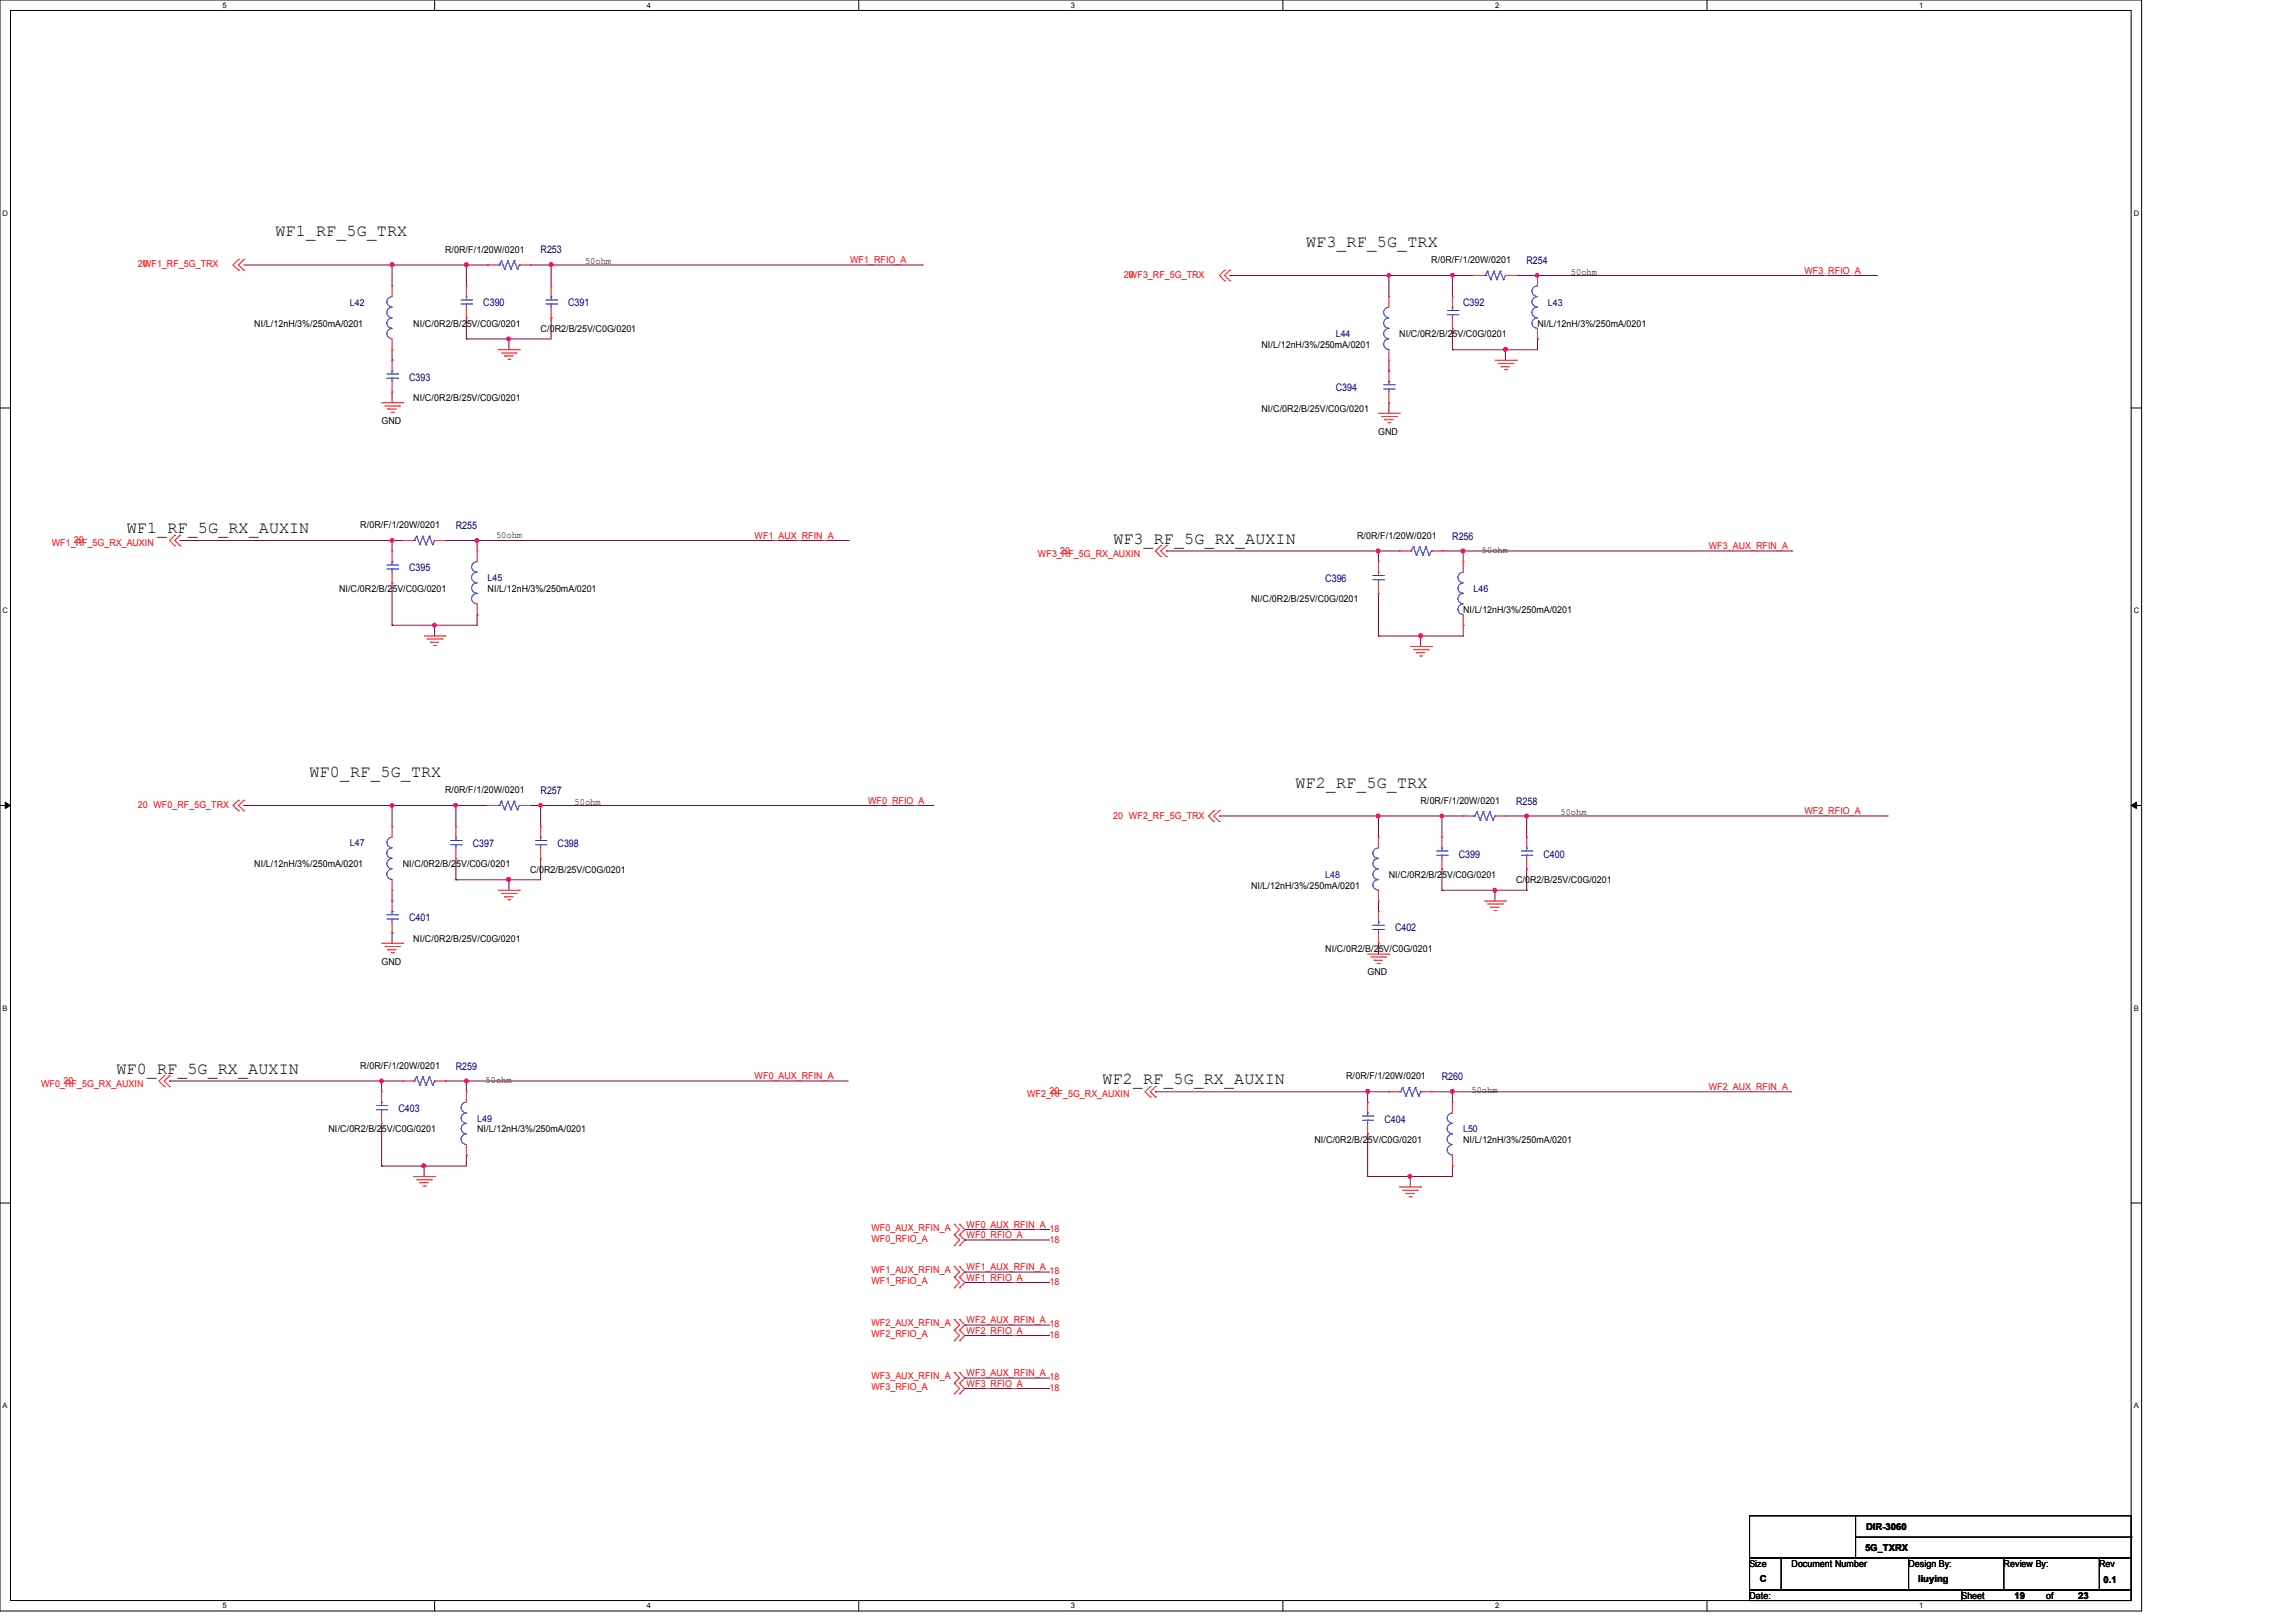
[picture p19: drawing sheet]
<svg xmlns="http://www.w3.org/2000/svg" width="297mm" height="210mm" viewBox="0 0 297 210" stroke-linecap="round" stroke-linejoin="round" font-family="sans-serif">
<defs><g id="words">
<g font-size="2.2">
<text x="35.6" y="30.6">WF1_RF_5G_TRX</text>
<text x="168.9" y="31.9">WF3_RF_5G_TRX</text>
<text x="16.4" y="69">WF1_RF_5G_RX_AUXIN</text>
<text x="144" y="70.4">WF3_RF_5G_RX_AUXIN</text>
<text x="40" y="100.5">WF0_RF_5G_TRX</text>
<text x="167.6" y="101.9">WF2_RF_5G_TRX</text>
<text x="15.1" y="138.9">WF0_RF_5G_RX_AUXIN</text>
<text x="142.6" y="140.3">WF2_RF_5G_RX_AUXIN</text>
</g>
<g font-size="1.4" fill="#000080">
<text x="69.9" y="32.8">R253</text>
<text x="197.5" y="34.1">R254</text>
<text x="62.5" y="39.6">C390</text>
<text x="73.5" y="39.6">C391</text>
<text x="189.3" y="39.6">C392</text>
<text x="52.9" y="49.2">C393</text>
<text x="172.8" y="50.6">C394</text>
<text x="59" y="68.4">R255</text>
<text x="187.9" y="69.8">R256</text>
<text x="52.9" y="73.9">C395</text>
<text x="171.4" y="75.3">C396</text>
<text x="69.9" y="102.7">R257</text>
<text x="196.1" y="104.1">R258</text>
<text x="61.2" y="109.6">C397</text>
<text x="72.1" y="109.6">C398</text>
<text x="188.7" y="111">C399</text>
<text x="199.7" y="111">C400</text>
<text x="52.9" y="119.2">C401</text>
<text x="180.5" y="120.5">C402</text>
<text x="51.6" y="143.8">C403</text>
<text x="59" y="138.4">R259</text>
<text x="186.5" y="139.7">R260</text>
<text x="179.1" y="145.2">C404</text>
</g>
<g font-size="1.2" fill="#f00">
<text x="17.8" y="34.6">20</text>
<text x="18.5" y="34.6">WF1_RF_5G_TRX</text>
<text x="110" y="34">WF1_RFIO_A</text>
<text x="145.4" y="36">20</text>
<text x="146" y="36">WF3_RF_5G_TRX</text>
<text x="233.4" y="35.4">WF3_RFIO_A</text>
<text x="6.7" y="70.7">WF1_RF_5G_RX_AUXIN</text>
<text x="9.6" y="70.3">20</text>
<text x="97.6" y="69.7">WF1_AUX_RFIN_A</text>
<text x="137.1" y="71.6">20</text>
<text x="221" y="71">WF3_AUX_RFIN_A</text>
<text x="134.3" y="72.1">WF3_RF_5G_RX_AUXIN</text>
<text x="17.8" y="104.6">20 WF0_RF_5G_TRX</text>
<text x="112.3" y="104">WF0_RFIO_A</text>
<text x="144" y="105.9">20 WF2_RF_5G_TRX</text>
<text x="233.4" y="105.3">WF2_RFIO_A</text>
<text x="5.3" y="140.6">WF0_RF_5G_RX_AUXIN</text>
<text x="8.2" y="140.2">20</text>
<text x="97.6" y="139.6">WF0_AUX_RFIN_A</text>
<text x="132.9" y="142">WF2_RF_5G_RX_AUXIN</text>
<text x="135.8" y="141.6">20</text>
<text x="221" y="141">WF2_AUX_RFIN_A</text>
<text x="112.7" y="160.7">WF0_RFIO_A</text>
<text x="112.7" y="159.3">WF0_AUX_RFIN_A</text>
<text x="125" y="160.2">WF0_RFIO_A</text>
<text x="125" y="158.8">WF0_AUX_RFIN_A</text>
<text x="135.8" y="160.8">18</text>
<text x="135.8" y="159.4">18</text>
<text x="112.7" y="166.1">WF1_RFIO_A</text>
<text x="112.7" y="164.8">WF1_AUX_RFIN_A</text>
<text x="125" y="165.7">WF1_RFIO_A</text>
<text x="125" y="164.3">WF1_AUX_RFIN_A</text>
<text x="135.8" y="166.3">18</text>
<text x="135.8" y="164.9">18</text>
<text x="112.7" y="173">WF2_RFIO_A</text>
<text x="112.7" y="171.6">WF2_AUX_RFIN_A</text>
<text x="125" y="172.6">WF2_RFIO_A</text>
<text x="125" y="171.2">WF2_AUX_RFIN_A</text>
<text x="135.8" y="173.1">18</text>
<text x="135.8" y="171.7">18</text>
<text x="112.7" y="178.5">WF3_AUX_RFIN_A</text>
<text x="112.7" y="179.8">WF3_RFIO_A</text>
<text x="125" y="179.4">WF3_RFIO_A</text>
<text x="125" y="178.1">WF3_AUX_RFIN_A</text>
<text x="135.8" y="178.6">18</text>
<text x="135.8" y="180">18</text>
</g>
<g font-size="1.2">
<text x="57.6" y="32.7">R/0R/F/1/20W/0201</text>
<text x="75.7" y="34.2">50ohm</text>
<text x="185.1" y="34">R/0R/F/1/20W/0201</text>
<text x="203.2" y="35.6">50ohm</text>
<text x="32.9" y="42.3">NI/L/12nH/3%/250mA/0201</text>
<text x="53.5" y="42.3">NI/C/0R2/B/25V/C0G/0201</text>
<text x="69.9" y="43">C/0R2/B/25V/C0G/0201</text>
<text x="163.2" y="45">NI/L/12nH/3%/250mA/0201</text>
<text x="181" y="43.6">NI/C/0R2/B/25V/C0G/0201</text>
<text x="198.9" y="42.3">NI/L/12nH/3%/250mA/0201</text>
<text x="53.5" y="51.9">NI/C/0R2/B/25V/C0G/0201</text>
<text x="163.2" y="53.3">NI/C/0R2/B/25V/C0G/0201</text>
<text x="49.4" y="54.9">GND</text>
<text x="178.3" y="56.3">GND</text>
<text x="46.6" y="68.3">R/0R/F/1/20W/0201</text>
<text x="64.2" y="69.6">50ohm</text>
<text x="175.5" y="69.7">R/0R/F/1/20W/0201</text>
<text x="191.7" y="71.5">50ohm</text>
<text x="43.9" y="76.6">NI/C/0R2/B/25V/C0G/0201</text>
<text x="63.1" y="76.6">NI/L/12nH/3%/250mA/0201</text>
<text x="161.8" y="77.9">NI/C/0R2/B/25V/C0G/0201</text>
<text x="189.3" y="79.3">NI/L/12nH/3%/250mA/0201</text>
<text x="57.6" y="102.6">R/0R/F/1/20W/0201</text>
<text x="74.3" y="104.1">50ohm</text>
<text x="183.8" y="104">R/0R/F/1/20W/0201</text>
<text x="201.9" y="105.5">50ohm</text>
<text x="32.9" y="112.2">NI/L/12nH/3%/250mA/0201</text>
<text x="52.1" y="112.2">NI/C/0R2/B/25V/C0G/0201</text>
<text x="68.6" y="112.9">C/0R2/B/25V/C0G/0201</text>
<text x="179.6" y="113.6">NI/C/0R2/B/25V/C0G/0201</text>
<text x="161.8" y="115">NI/L/12nH/3%/250mA/0201</text>
<text x="196.1" y="114.3">C/0R2/B/25V/C0G/0201</text>
<text x="49.4" y="124.8">GND</text>
<text x="53.5" y="121.8">NI/C/0R2/B/25V/C0G/0201</text>
<text x="171.4" y="123.2">NI/C/0R2/B/25V/C0G/0201</text>
<text x="176.9" y="126.2">GND</text>
<text x="46.6" y="138.3">R/0R/F/1/20W/0201</text>
<text x="62.8" y="140.1">50ohm</text>
<text x="174.1" y="139.7">R/0R/F/1/20W/0201</text>
<text x="190.3" y="141.4">50ohm</text>
<text x="42.5" y="146.5">NI/C/0R2/B/25V/C0G/0201</text>
<text x="61.7" y="146.5">NI/L/12nH/3%/250mA/0201</text>
<text x="170" y="147.9">NI/C/0R2/B/25V/C0G/0201</text>
<text x="189.3" y="147.9">NI/L/12nH/3%/250mA/0201</text>
<text x="241.4" y="198">DIR-3060</text>
<text x="226.3" y="202.7">Size</text>
<text x="231.8" y="202.7">Document Number</text>
<text x="241.3" y="200.7">5G_TXRX</text>
<text x="246.9" y="202.7">Design By:</text>
<text x="259.2" y="202.7">Review By:</text>
<text x="271.5" y="202.7">Rev</text>
<text x="226.3" y="206.9">Date:</text>
<text x="227.7" y="204.7">C</text>
<text x="248.1" y="204.7">liuying</text>
<text x="253.7" y="206.9">Sheet</text>
<text x="260.6" y="206.9">19</text>
<text x="264.7" y="206.9">of</text>
<text x="268.8" y="206.9">23</text>
<text x="272.1" y="204.8">0.1</text>
</g>
<g font-size="1.2" fill="#000080">
<text x="45.3" y="39.5">L42</text>
<text x="200.2" y="39.5">L43</text>
<text x="172.8" y="43.6">L44</text>
<text x="63.1" y="75.2">L45</text>
<text x="190.6" y="76.6">L46</text>
<text x="45.3" y="109.5">L47</text>
<text x="171.4" y="113.6">L48</text>
<text x="61.7" y="145.2">L49</text>
<text x="189.3" y="146.5">L50</text>
</g>
<g font-size="1">
<text x="28.8" y="1">5</text>
<text x="83.7" y="1">4</text>
<text x="138.5" y="1">3</text>
<text x="193.4" y="1">2</text>
<text x="248.3" y="1">1</text>
<text x=".3" y="27.9">D</text>
<text x="276" y="27.9">D</text>
<text x=".3" y="79.4">C</text>
<text x="276" y="79.4">C</text>
<text x=".3" y="130.8">B</text>
<text x="276" y="130.8">B</text>
<text x=".3" y="182.2">A</text>
<text x="276" y="182.2">A</text>
<text x="28.8" y="208.1">5</text>
<text x="83.7" y="208.1">4</text>
<text x="138.5" y="208.1">3</text>
<text x="193.4" y="208.1">2</text>
<text x="248.3" y="208.1">1</text>
</g>
</g></defs>
<path d="M0 0h277v208.4h-277zM1.4 1.4h274.3v205.7h-274.3z" fill="none" stroke="#000" stroke-width=".13"/>
<g fill="#fff">
<path d="M28.8 .1h.5v1.1h-.5z"/>
<path d="M28.8 207.2h.5v1.1h-.5z"/>
</g>
<path d="M56.2 0v1.4M56.2 207.1v1.3" fill="none" stroke="#000" stroke-width=".13"/>
<g fill="#fff">
<path d="M83.7 .1h.5v1.1h-.5z"/>
<path d="M83.7 207.2h.5v1.1h-.5z"/>
</g>
<path d="M111.1 0v1.4M111.1 207.1v1.3" fill="none" stroke="#000" stroke-width=".13"/>
<g fill="#fff">
<path d="M138.5 .1h.6v1.1h-.6z"/>
<path d="M138.5 207.2h.6v1.1h-.6z"/>
</g>
<path d="M165.9 0v1.4M165.9 207.1v1.3" fill="none" stroke="#000" stroke-width=".13"/>
<g fill="#fff">
<path d="M193.4 .1h.5v1.1h-.5z"/>
<path d="M193.4 207.2h.5v1.1h-.5z"/>
</g>
<path d="M220.8 0v1.4M220.8 207.1v1.3" fill="none" stroke="#000" stroke-width=".13"/>
<g fill="#fff">
<path d="M248.2 .1h.6v1.1h-.6z"/>
<path d="M248.2 207.2h.6v1.1h-.6z"/>
<path d="M.3 27.1h.8v1.1h-.8z"/>
<path d="M276 27.1h.7v1.1h-.7z"/>
<path d="M.3 78.5h.8v1.1h-.8z"/>
<path d="M276 78.5h.7v1.1h-.7z"/>
</g>
<path d="M0 52.8h1.4M275.7 52.8h1.3" fill="none" stroke="#000" stroke-width=".13"/>
<g fill="#fff">
<path d="M.3 129.9h.7v1.1h-.7z"/>
<path d="M276 129.9h.6v1.1h-.6z"/>
</g>
<path d="M0 104.2h1.4M275.7 104.2h1.3" fill="none" stroke="#000" stroke-width=".13"/>
<path d="M.7 103.8l.7 .4-.7 .4zM275.7 104.2l.7-.4v.8z" fill="#000" stroke="#000" stroke-width=".13"/>
<g fill="#fff">
<path d="M.3 181.4h.7v1.1h-.7z"/>
<path d="M276 181.4h.6v1.1h-.6z"/>
</g>
<g fill="none" stroke="#000" stroke-width=".13">
<path d="M0 155.7h1.4M275.7 155.7h1.3M226.3 196.1h49.4v5.5h-49.4zM240 196.1v5.5M240 198.9h35.7M275.7 198.9h.1M226.3 201.6h4.1v4.1h-4.1zM226.3 205.7h27.4v1.4h-27.4zM230.4 201.6h41.2v4.1h-41.2zM240 201.6h.1M246.9 205.7h.1M246.9 201.6v4.1"/>
<path d="M253.7 205.7h22v1.4h-22zM259.2 205.7h.1M259.2 201.6v4.1M271.6 201.6h4.1v4.1h-4.1z"/>
</g>
<g fill="none" stroke="#800040" stroke-width=".13">
<path d="M31.5 34.3h31.6M50.7 34.3h.1M50.7 34.3v2.7M60.3 34.3h.1M60.3 34.3v2.7M63.1 34.3h.1M68.6 34.3h50.7M71.3 34.3h.1M71.3 34.3v2.7M119.3 34.3h.1M159.1 35.6h.1M159.1 35.6h31.5"/>
<path d="M179.7 35.6h.1M179.7 35.6v2.8M187.9 35.6h.1M187.9 35.6v2.8M190.6 35.6h.1M196.1 35.6h46.6M198.9 35.6h.1M242.7 35.6h.1M50.7 46.6h.1M50.7 50.7h.1M50.7 45.3v1.3M50.7 50.7v1.4"/>
<path d="M60.3 41.1h.1M60.3 43.9h.1M60.3 41.1v2.8M65.8 43.9h.1M65.8 43.9v1.4M71.3 41.1h.1M71.3 41.1v2.8h-11M179.7 48h.1M179.7 52.1h.1M179.7 46.6v1.4M179.7 52.1v1.4M187.9 42.5h.1"/>
<path d="M187.9 45.3h.1M187.9 42.5v2.8M194.7 45.3h.1M194.7 45.3v1.3M198.9 43.9h.1M198.9 43.9v1.4h-11M23.3 69.9h.1M23.3 69.9h28.8M50.7 69.9h.1M50.7 75.4h.1M50.7 69.9v1.4M50.7 75.4v5.5"/>
<path d="M52.1 69.9h.1M57.6 69.9h.1M57.6 69.9h52.1M61.7 79.5h.1M61.7 69.9h.1M61.7 79.5v1.4h-11M61.7 69.9v1.4M109.7 69.9h.1M150.9 71.3h.1M150.9 71.3h30.1M178.3 71.3h.1M178.3 76.8h.1"/>
<path d="M178.3 71.3v1.4M178.3 76.8v5.5M186.5 71.3h45.3M189.3 71.3h.1M189.3 71.3v1.4M231.8 71.3h.1M50.7 80.9h.1M56.2 80.9h.1M56.2 80.9v1.4M178.3 82.3h.1M183.8 82.3h.1M183.8 82.3v1.4"/>
<path d="M189.3 80.9h.1M189.3 80.9v1.4h-11M31.5 104.2h.1M31.5 104.2h31.6M50.7 116.6h.1M50.7 104.2h.1M50.7 104.2v2.8M50.7 115.2v1.4M59 104.2h.1M59 111.1h.1M59 113.8h.1M59 104.2v2.8"/>
<path d="M59 111.1v2.7M65.8 113.8h.1M65.8 113.8v1.4M68.6 104.2h52.1M69.9 104.2h.1M69.9 111.1h.1M69.9 104.2v2.8M69.9 111.1v2.7h-10.9M120.7 104.2h.1M157.7 105.6h.1M157.7 105.6h31.6M178.3 117.9h.1"/>
<path d="M178.3 105.6h.1M178.3 105.6v2.7M178.3 116.6v1.3M186.5 105.6h.1M186.5 112.4h.1M186.5 115.2h.1M186.5 105.6v2.7M186.5 112.4v2.8M186.5 115.2h11M189.3 105.6h.1M193.4 115.2h.1M193.4 115.2v1.4"/>
<path d="M194.7 105.6h49.4M197.5 105.6h.1M197.5 115.2h.1M197.5 105.6v2.7M197.5 112.4v2.8M244.1 105.6h.1M21.9 139.9h.1M21.9 139.9h30.2M49.4 139.9h.1M49.4 139.9v1.4M50.7 120.7h.1M50.7 120.7v1.3"/>
<path d="M57.6 139.9h52.1M60.3 139.9h.1M60.3 139.9v1.4M178.3 122h.1M178.3 122v1.4M49.4 150.9h.1M49.4 145.4h.1M49.4 145.4v5.5M54.9 150.9h.1M54.9 150.9v1.3M60.3 149.5h.1M60.3 149.5v1.4h-10.9"/>
<path d="M124.8 159.1h.1M124.8 159.1h11M149.5 141.3h.1M149.5 141.3h30.2M176.9 141.3h.1M176.9 152.2h.1M176.9 146.7h.1M176.9 141.3v1.3M176.9 146.7v5.5M182.4 152.2h.1M182.4 152.2v1.4M185.2 141.3h46.6"/>
<path d="M187.9 141.3h.1M187.9 150.9h.1M187.9 141.3v1.3M187.9 150.9v1.3h-11M124.8 160.4h.1M124.8 165.9h.1M124.8 164.6h.1M124.8 172.8h.1M124.8 171.4h.1M124.8 179.7h.1M124.8 178.3h.1M124.8 160.4h11"/>
<path d="M124.8 165.9h11M124.8 164.6h11M124.8 172.8h11M124.8 171.4h11M124.8 179.7h11M124.8 178.3h11"/>
</g>
<g fill="#f0f" stroke="#f0f" stroke-width=".13">
<circle cx="69.9" cy="104.2" r=".23"/>
<circle cx="197.5" cy="105.6" r=".25"/>
<circle cx="198.8" cy="35.6" r=".24"/>
<circle cx="50.7" cy="104.2" r=".24"/>
<circle cx="178.3" cy="105.6" r=".25"/>
<circle cx="179.6" cy="35.6" r=".23"/>
<circle cx="58.9" cy="104.2" r=".24"/>
<circle cx="65.8" cy="43.9" r=".25"/>
<circle cx="71.3" cy="34.2" r=".25"/>
<circle cx="186.5" cy="105.6" r=".24"/>
<circle cx="194.7" cy="45.2" r=".25"/>
<circle cx="193.3" cy="115.2" r=".24"/>
<circle cx="65.8" cy="113.8" r=".25"/>
<circle cx="187.9" cy="35.6" r=".24"/>
<circle cx="50.7" cy="34.2" r=".25"/>
<circle cx="60.3" cy="34.2" r=".25"/>
<circle cx="54.8" cy="150.8" r=".25"/>
<circle cx="56.2" cy="80.9" r=".24"/>
<circle cx="50.7" cy="69.9" r=".24"/>
<circle cx="183.8" cy="82.3" r=".25"/>
<circle cx="178.3" cy="71.3" r=".25"/>
<circle cx="182.4" cy="152.2" r=".24"/>
<circle cx="176.9" cy="141.2" r=".25"/>
<circle cx="49.3" cy="139.9" r=".24"/>
<circle cx="61.7" cy="69.9" r=".24"/>
<circle cx="60.3" cy="139.9" r=".25"/>
<circle cx="189.2" cy="71.3" r=".25"/>
<circle cx="187.9" cy="141.2" r=".25"/>
</g>
<g fill="none" stroke="#f00" stroke-width=".13">
<path d="M30.9 33.6h.1M30.9 35h.1M30.9 33.6l-.8 .7 .8 .7M31.5 33.6h.1M31.5 35h.1M31.5 33.6l-.6 .7 .6 .7M50.7 37h.1M50.7 37v1.4M60.3 37h.1M60.3 37v1.4M60.3 39.8v1.3M63.1 34.3h.1"/>
<path d="M63.1 34.3h1.3M67.2 34.3h1.4M68.6 34.3h.1M71.3 37h.1M71.3 37v1.4M71.3 39.8v1.3M158.4 35h.1M158.4 36.3h.1M158.4 35l-.7 .6 .7 .7M159.1 35h.1M159.1 36.3h.1M159.1 35l-.7 .6 .7 .7"/>
<path d="M179.7 38.4h.1M179.7 38.4v1.4M187.9 38.4h.1M187.9 38.4v1.4M190.6 35.6h.1M190.6 35.6h1.4M194.7 35.6h1.4M196.1 35.6h.1M198.9 35.6h.1M198.9 35.6v1.4M49.4 52.1h2.7M49.8 52.5h1.9"/>
<path d="M50.2 52.9h.1M50.2 52.9h1.1M50.6 53.3h.3M50.7 50.7h.1M50.7 46.6h.1M50.7 45.3h.1M50.7 43.9v1.4M50.7 46.6v1.4M50.7 49.4v1.3M50.9 53.3h.1M51.7 52.5h.1M52.1 52.1h.1"/>
<path d="M60.3 41.1h.1M64.4 45.3h2.8M64.9 45.7h1.9M65.3 46.1h.1M65.3 46.1h1.1M65.7 46.5h.3M66 46.5h.1M66.8 45.7h.1M67.2 45.3h.1M71.3 41.1h.1M178.3 53.5h2.7M178.7 53.9h1.9"/>
<path d="M179.1 54.3h.1M179.1 54.3h1.1M179.5 54.7h.3M179.7 46.6h.1M179.7 52.1h.1M179.7 48h.1M179.7 45.3v1.3M179.7 48v1.4M179.7 50.7v1.4M179.8 54.7h.1M180.6 53.9h.1M181 53.5h.1"/>
<path d="M187.9 42.5h.1M187.9 41.1v1.4M193.4 46.6h2.7M193.8 47h1.9M194.2 47.5h.1M194.2 47.5h1.1M194.6 47.8h.3M194.9 47.8h.1M195.7 47h.1M196.1 46.6h.1M198.9 43.9h.1M198.9 42.5v1.4"/>
<path d="M22.6 69.3h.1M22.6 70.6h.1M22.6 69.3l-.7 .6 .7 .7M23.3 69.3h.1M23.3 70.6h.1M23.3 69.3l-.7 .6 .7 .7M50.7 75.4h.1M50.7 71.3h.1M50.7 71.3v1.4M50.7 74v1.4M52.1 69.9h.1M52.1 69.9h1.4"/>
<path d="M56.2 69.9h1.4M57.6 69.9h.1M61.7 79.5h.1M61.7 71.3h.1M61.7 71.3v1.4M61.7 78.1v1.4M150.2 70.6h.1M150.2 72h.1M150.2 70.6l-.7 .7 .7 .7M150.9 70.6h.1M150.9 72h.1M150.9 70.6l-.7 .7 .7 .7"/>
<path d="M178.3 76.8h.1M178.3 72.7h.1M178.3 72.7v1.3M178.3 75.4v1.4M181 71.3h.1M181 71.3h1.4M185.2 71.3h1.3M186.5 71.3h.1M189.3 72.7h.1M189.3 72.7v1.3M189.3 79.5v1.4M54.9 82.3h2.7"/>
<path d="M55.2 82.7h2M55.7 83.1h.1M55.7 83.1h1.1M56.1 83.5h.2M56.3 83.5h.1M57.2 82.7h.1M57.6 82.3h.1M182.4 83.7h2.8M182.8 84.1h1.9M183.2 84.5h.1M183.2 84.5h1.1M183.6 84.9h.3"/>
<path d="M183.9 84.9h.1M184.7 84.1h.1M185.2 83.7h.1M189.3 80.9h.1M30.9 103.5h.1M30.9 104.9h.1M30.9 103.5l-.8 .7 .8 .7M31.5 103.5h.1M31.5 104.9h.1M31.5 103.5l-.6 .7 .6 .7M50.7 115.2h.1M50.7 107h.1"/>
<path d="M50.7 116.6h.1M50.7 107v1.3M50.7 113.8v1.4M50.7 116.6v1.3M50.7 119.3v1.4M59 111.1h.1M59 107h.1M59 107v1.3M59 109.7v1.4M63.1 104.2h.1M63.1 104.2h1.3M64.4 115.2h2.8"/>
<path d="M64.9 115.6h1.9M65.3 116h.1M65.3 116h1.1M65.7 116.4h.3M66 116.4h.1M66.8 115.6h.1M67.2 115.2h.1M67.2 104.2h1.4M68.6 104.2h.1M69.9 111.1h.1M69.9 107h.1M69.9 107v1.3"/>
<path d="M69.9 109.7v1.4M157 104.9h.1M157 106.3h.1M157 104.9l-.7 .7 .7 .7M157.7 104.9h.1M157.7 106.3h.1M157.7 104.9l-.7 .7 .7 .7M178.3 116.6h.1M178.3 108.3h.1M178.3 117.9h.1M178.3 108.3v1.4M178.3 115.2v1.4"/>
<path d="M178.3 117.9v1.4M186.5 112.4h.1M186.5 108.3h.1M186.5 108.3v1.4M186.5 111.1v1.3M189.3 105.6h.1M189.3 105.6h1.3M192 116.6h2.7M192.4 117h2M192.8 117.4h.1M192.8 117.4h1.1M193.3 117.8h.2"/>
<path d="M193.4 105.6h1.3M193.5 117.8h.1M194.4 117h.1M194.7 116.6h.1M194.7 105.6h.1M197.5 112.4h.1M197.5 108.3h.1M197.5 108.3v1.4M197.5 111.1v1.3M21.3 139.2h.1M21.3 139.2l-.7 .7 .7 .7M21.9 139.2h.1"/>
<path d="M21.9 139.2l-.6 .7 .6 .7M49.4 122h2.7M49.8 122.5h1.9M50.2 122.9h.1M50.2 122.9h1.1M50.6 123.3h.3M50.7 120.7h.1M50.9 123.3h.1M51.7 122.5h.1M52.1 122h.1M52.1 139.9h.1M52.1 139.9h1.4"/>
<path d="M56.2 139.9h1.4M57.6 139.9h.1M176.9 123.4h2.8M177.3 123.8h1.9M177.8 124.2h.1M177.8 124.2h1.1M178.1 124.7h.3M178.3 122h.1M178.3 120.7v1.3M178.4 124.7h.1M179.2 123.8h.1M179.7 123.4h.1"/>
<path d="M21.3 140.6h.1M21.9 140.6h.1M49.4 145.4h.1M49.4 141.3h.1M49.4 141.3v1.3M49.4 144v1.4M53.5 152.2h2.7M53.9 152.7h1.9M54.3 153h.1M54.3 153h1.1M54.7 153.5h.3M55 153.5h.1"/>
<path d="M55.8 152.7h.1M56.2 152.2h.1M60.3 149.5h.1M60.3 141.3h.1M60.3 141.3v1.3M60.3 148.1v1.4M123.4 159.8h.1M123.4 158.4h.1M123.4 159.8l.7 .6-.7 .8M123.4 158.4l.7 .7-.7 .7M124.1 159.8h.1M124.1 158.4h.1"/>
<path d="M124.1 159.8l.7 .6-.7 .8M124.1 158.4l.7 .7-.7 .7M148.8 140.6h.1M148.8 141.9h.1M148.8 140.6l-.7 .7 .7 .6M149.5 140.6h.1M149.5 141.9h.1M149.5 140.6l-.7 .7 .7 .6M176.9 146.7h.1M176.9 142.6h.1M176.9 142.6v1.4M176.9 145.4v1.3"/>
<path d="M179.7 141.3h.1M179.7 141.3h1.3M181 153.6h2.8M181.4 154h1.9M181.9 154.4h.1M181.9 154.4h1.1M182.3 154.9h.2M182.5 154.9h.1M183.3 154h.1M183.8 153.6h.1M183.8 141.3h1.4M185.2 141.3h.1"/>
<path d="M187.9 150.9h.1M187.9 142.6h.1M187.9 142.6v1.4M187.9 149.5v1.4M123.4 179h.1M123.4 177.6h.1M123.4 161.2h.1M123.4 166.6h.1M123.4 165.3h.1M123.4 163.9h.1M123.4 173.5h.1M123.4 172.1h.1"/>
<path d="M123.4 170.7h.1M123.4 177.6l.7 .7-.7 .7M123.4 165.3l.7 .6-.7 .7M123.4 163.9l.7 .7-.7 .7M123.4 172.1l.7 .7-.7 .7M123.4 170.7l.7 .7-.7 .7M123.4 179l.7 .7-.7 .6M124.1 177.6h.1M124.1 179h.1M124.1 161.2h.1M124.1 165.3h.1M124.1 166.6h.1"/>
<path d="M124.1 163.9h.1M124.1 172.1h.1M124.1 173.5h.1M124.1 170.7h.1M124.1 177.6l.7 .7-.7 .7M124.1 163.9l.7 .7-.7 .7M124.1 165.3l.7 .6-.7 .7M124.1 172.1l.7 .7-.7 .7M124.1 170.7l.7 .7-.7 .7M124.1 179l.7 .7-.7 .6M123.4 180.3h.1M124.1 180.3h.1"/>
</g>
<g fill="none" stroke="#00f" stroke-width=".13">
<path d="M50.7 39.8a.68 .68 0 0 0-.7 .6 .68 .68 0 0 0 .7 .7M50.7 38.4a.66 .66 0 0 0-.7 .7 .66 .66 0 0 0 .7 .6M59.6 39.3h1.4M59.6 38.8h1.4M60.3 38.4h.1M60.3 39.3h.1M60.3 38.4v.4M60.3 39.3v.5M61 39.3h.1M61 38.8h.1M64.4 34.3h.2M64.6 34.3h.1"/>
<path d="M64.9 33.7h.1M64.9 33.7l-.3 .6M64.9 33.7l.4 1.1M65.3 34.8h.1M65.7 33.7h.1M65.7 33.7l-.4 1.1M65.7 33.7l.4 1.1M66.1 34.8h.1M66.5 33.7h.1M66.5 33.7l-.4 1.1M66.5 33.7l.4 1.1M66.9 34.8h.1"/>
<path d="M67.2 34.3h.1M67.2 34.3l-.3 .5M70.6 39.3h1.4M70.6 38.8h1.4M71.3 38.4h.1M71.3 39.3h.1M71.3 38.4v.4M71.3 39.3v.5M72 39.3h.1M72 38.8h.1M179.7 39.8a.68 .68 0 0 0-.7 .6 .68 .68 0 0 0 .7 .7M187.9 39.8h.1"/>
<path d="M187.9 39.8v.4M192 35.6h.2M192.2 35.6h.1M192.4 35.1h.1M192.4 35.1l-.2 .5M192.4 35.1l.4 1.1M192.8 36.2h.1M193.3 35.1h.1M193.3 35.1l-.5 1.1M193.3 35.1l.3 1.1M193.6 36.2h.1M194.1 35.1h.1"/>
<path d="M194.1 35.1l-.5 1.1M194.1 35.1l.4 1.1M194.5 36.2h.1M194.7 35.6h.1M194.7 35.6l-.2 .6M198.9 39.8a.68 .68 0 0 0-.7 .6 .68 .68 0 0 0 .7 .7M198.9 38.4a.66 .66 0 0 0-.7 .7 .66 .66 0 0 0 .7 .6M198.9 37a.68 .68 0 0 0-.7 .7 .68 .68 0 0 0 .7 .7M50 48.9h1.4M50 48.4h1.4M50.7 48h.1M50.7 48.9h.1"/>
<path d="M50.7 42.5a.66 .66 0 0 0-.7 .7 .66 .66 0 0 0 .7 .6M50.7 41.1a.66 .66 0 0 0-.7 .7 .66 .66 0 0 0 .7 .7M50.7 48v.4M50.7 48.9v.5M51.4 48.9h.1M51.4 48.4h.1M179 50.3h1.3M179 49.8h1.3M179.7 43.9a.68 .68 0 0 0-.7 .6 .68 .68 0 0 0 .7 .7M179.7 42.5a.66 .66 0 0 0-.7 .7 .66 .66 0 0 0 .7 .6M179.7 41.1a.66 .66 0 0 0-.7 .7 .66 .66 0 0 0 .7 .7M179.7 49.4h.1"/>
<path d="M179.7 50.3h.1M179.7 49.4v.4M179.7 50.3v.4M180.3 50.3h.1M180.3 49.8h.1M187.2 40.7h1.4M187.2 40.2h1.4M187.9 40.7h.1M187.9 40.7v.4M188.6 40.7h.1M188.6 40.2h.1M198.9 41.2a.66 .66 0 0 0-.7 .6 .66 .66 0 0 0 .7 .7"/>
<path d="M50 73.6h1.4M50 73.1h1.4M50.7 72.7h.1M50.7 73.6h.1M50.7 72.7v.4M50.7 73.6v.4M51.4 73.6h.1M51.4 73.1h.1M53.5 69.9h.1M53.6 69.9h.1M53.9 69.4h.1M53.9 69.4l-.3 .5"/>
<path d="M53.9 69.4l.4 1.1M54.3 70.5h.1M54.7 69.4h.1M54.7 69.4l-.4 1.1M54.7 69.4l.4 1.1M55.1 70.5h.1M55.5 69.4h.1M55.5 69.4l-.4 1.1M55.5 69.4l.5 1.1M56 70.5h.1M56.2 69.9h.1M56.2 69.9l-.2 .6"/>
<path d="M61.7 76.8a.66 .66 0 0 0-.7 .6 .66 .66 0 0 0 .7 .7M61.7 75.4a.66 .66 0 0 0-.7 .7 .66 .66 0 0 0 .7 .7M61.7 74a.68 .68 0 0 0-.7 .7 .68 .68 0 0 0 .7 .7M61.7 72.7a.66 .66 0 0 0-.7 .6 .66 .66 0 0 0 .7 .7M177.6 75h1.4M177.6 74.5h1.4M178.3 74h.1M178.3 75h.1M178.3 74v.5M178.3 75v.4M179 75h.1M179 74.5h.1"/>
<path d="M182.4 71.3h.1M182.5 71.3h.1M182.8 70.7h.1M182.8 70.7l-.3 .6M182.8 70.7l.4 1.1M183.2 71.8h.1M183.6 70.7h.1M183.6 70.7l-.4 1.1M183.6 70.7l.5 1.1M184.1 71.8h.1M184.4 70.7h.1M184.4 70.7l-.3 1.1"/>
<path d="M184.4 70.7l.5 1.1M184.9 71.8h.1M185.2 71.3h.1M185.2 71.3l-.3 .5M189.3 78.1a.68 .68 0 0 0-.7 .7 .68 .68 0 0 0 .7 .7M189.3 76.8a.66 .66 0 0 0-.7 .6 .66 .66 0 0 0 .7 .7M189.3 75.4a.66 .66 0 0 0-.7 .7 .66 .66 0 0 0 .7 .7M189.3 74a.68 .68 0 0 0-.7 .7 .68 .68 0 0 0 .7 .7M50 118.9h1.4M50 118.4h1.4M50.7 112.4a.68 .68 0 0 0-.7 .7 .68 .68 0 0 0 .7 .7M50.7 111.1a.66 .66 0 0 0-.7 .6 .66 .66 0 0 0 .7 .7"/>
<path d="M50.7 109.7a.66 .66 0 0 0-.7 .7 .66 .66 0 0 0 .7 .6M50.7 108.3a.68 .68 0 0 0-.7 .7 .68 .68 0 0 0 .7 .7M50.7 117.9h.1M50.7 118.9h.1M50.7 117.9v.5M50.7 118.9v.4M51.4 118.9h.1M51.4 118.4h.1M58.3 109.3h1.3M58.3 108.8h1.3M59 108.3h.1M59 109.3h.1"/>
<path d="M59 108.3v.5M59 109.3v.4M59.6 109.3h.1M59.6 108.8h.1M64.4 104.2h.2M64.6 104.2h.1M64.9 103.7h.1M64.9 103.7l-.3 .5M64.9 103.7l.4 1.1M65.3 104.8h.1M65.7 103.7h.1M65.7 103.7l-.4 1.1"/>
<path d="M65.7 103.7l.4 1.1M66.1 104.8h.1M66.5 103.7h.1M66.5 103.7l-.4 1.1M66.5 103.7l.4 1.1M66.9 104.8h.1M67.2 104.2h.1M67.2 104.2l-.3 .6M69.3 109.3h1.3M69.3 108.8h1.3M69.9 108.3h.1M69.9 109.3h.1"/>
<path d="M69.9 108.3v.5M69.9 109.3v.4M70.6 109.3h.1M70.6 108.8h.1M177.6 119.7h1.4M178.3 113.8a.66 .66 0 0 0-.7 .7 .66 .66 0 0 0 .7 .6M178.3 112.4a.68 .68 0 0 0-.7 .7 .68 .68 0 0 0 .7 .7M178.3 111.1a.66 .66 0 0 0-.7 .6 .66 .66 0 0 0 .7 .7M178.3 109.7a.66 .66 0 0 0-.7 .7 .66 .66 0 0 0 .7 .6M178.3 119.3h.1M178.3 119.3v.4M179 119.7h.1"/>
<path d="M185.8 110.7h1.4M185.8 110.1h1.4M186.5 109.7h.1M186.5 110.7h.1M186.5 109.7v.4M186.5 110.7v.4M187.2 110.7h.1M187.2 110.1h.1M190.6 105.6h.2M190.8 105.6h.1M191.1 105h.1M191.1 105l-.3 .6"/>
<path d="M191.1 105l.4 1.1M191.5 106.1h.1M191.9 105h.1M191.9 105l-.4 1.1M191.9 105l.4 1.1M192.3 106.1h.1M192.7 105h.1M192.7 105l-.4 1.1M192.7 105l.4 1.1M193.1 106.1h.1M193.4 105.6h.1M193.4 105.6l-.3 .5"/>
<path d="M196.8 110.7h1.4M196.8 110.1h1.4M197.5 109.7h.1M197.5 110.7h.1M197.5 109.7v.4M197.5 110.7v.4M198.2 110.7h.1M198.2 110.1h.1M53.5 139.9h.1M53.6 139.9h.1M53.9 139.3h.1M53.9 139.3l-.3 .6"/>
<path d="M53.9 139.3l.4 1.1M54.7 139.3h.1M54.7 139.3l-.4 1.1M54.7 139.3l.4 1.1M55.5 139.3h.1M55.5 139.3l-.4 1.1M55.5 139.3l.5 1.1M56.2 139.9h.1M56.2 139.9l-.2 .5M177.6 120.3h1.4M178.3 120.3h.1M178.3 120.3v.4"/>
<path d="M179 120.3h.1M48.7 143.6h1.3M48.7 143h1.3M49.4 142.6h.1M49.4 143.6h.1M49.4 142.6v.4M49.4 143.6v.4M50 143.6h.1M50 143h.1M54.3 140.4h.1M55.1 140.4h.1M56 140.4h.1"/>
<path d="M60.3 146.7a.68 .68 0 0 0-.7 .7 .68 .68 0 0 0 .7 .7M60.3 145.4a.66 .66 0 0 0-.7 .6 .66 .66 0 0 0 .7 .7M60.3 144a.66 .66 0 0 0-.7 .7 .66 .66 0 0 0 .7 .6M60.3 142.6a.68 .68 0 0 0-.7 .7 .68 .68 0 0 0 .7 .7M176.2 144.9h1.4M176.2 144.4h1.4M176.9 144h.1M176.9 144.9h.1M176.9 144v.4M176.9 144.9v.5M177.6 144.9h.1M177.6 144.4h.1"/>
<path d="M181 141.3h.2M181.2 141.3h.1M181.4 140.7h.1M181.4 140.7l-.2 .6M181.4 140.7l.5 1.1M181.9 141.8h.1M182.3 140.7h.1M182.3 140.7l-.4 1.1M182.3 140.7l.4 1.1M182.7 141.8h.1M183.1 140.7h.1M183.1 140.7l-.4 1.1"/>
<path d="M183.1 140.7l.4 1.1M183.5 141.8h.1M183.8 141.3h.1M183.8 141.3l-.3 .5M187.9 148.1a.66 .66 0 0 0-.7 .7 .66 .66 0 0 0 .7 .6M187.9 146.7a.68 .68 0 0 0-.7 .7 .68 .68 0 0 0 .7 .7M187.9 145.4a.66 .66 0 0 0-.7 .6 .66 .66 0 0 0 .7 .7M187.9 144a.66 .66 0 0 0-.7 .7 .66 .66 0 0 0 .7 .6"/>
</g>
<use href="#words"/>
</svg>
